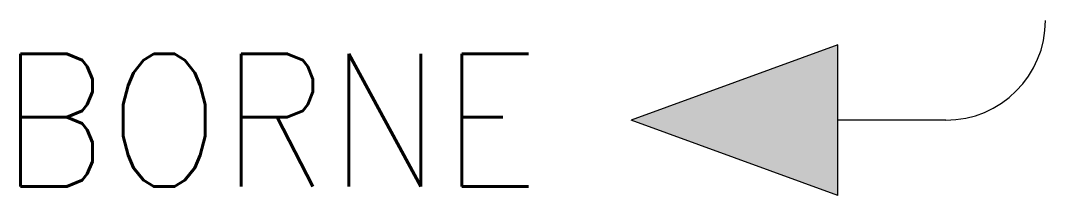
# Model space of a CAD drawing. Extents: x 85.9 to 98.2, y 224.6 to 226.7.
import ezdxf
from ezdxf.enums import TextEntityAlignment as Align

# ---------------------------------------------------------------- set-up
doc = ezdxf.new("R2010")
doc.units = 0
doc.header["$MEASUREMENT"] = 0
doc.layers.get('0').update_dxf_attribs({"linetype": 'CONTINUOUS'})
doc.styles.add('ROMANS', font='romans')

# ---------------------------------------------------------------- blocks, each defined once
blk = doc.blocks.new('24')
at = {"color": 7}
blk.add_line((0.906, 0), (-0.906, 0), dxfattribs=at)
for p in [(-0.906, 0), (0.906, 0)]:
    blk.add_line(p, (0, -2.484))
blk.add_solid([(0, -2.484), (0.906, 0), (-0.906, 0)])

msp = doc.modelspace()

# ---------------------------------------------------------------- linework, layer by layer
at = {"color": 7}
msp.add_line((96.981, 225.543), (95.681, 225.543), dxfattribs=at)
msp.add_arc((96.981, 226.743), 1.2, 270, 0, dxfattribs=at)

# ---------------------------------------------------------------- block references
at = {"color": 7, "rotation": 270}
msp.add_blockref('24', (95.681, 225.543), dxfattribs=at)

# ---------------------------------------------------------------- texts
at = {"color": 7, "lineweight": -3, "style": 'ROMANS', "width": 0.9}
msp.add_attdef('BORNE', text='', height=1.6, dxfattribs=at).set_placement((92.084, 225.543), align=Align.MIDDLE_RIGHT)

doc.saveas('drawing.dxf')
